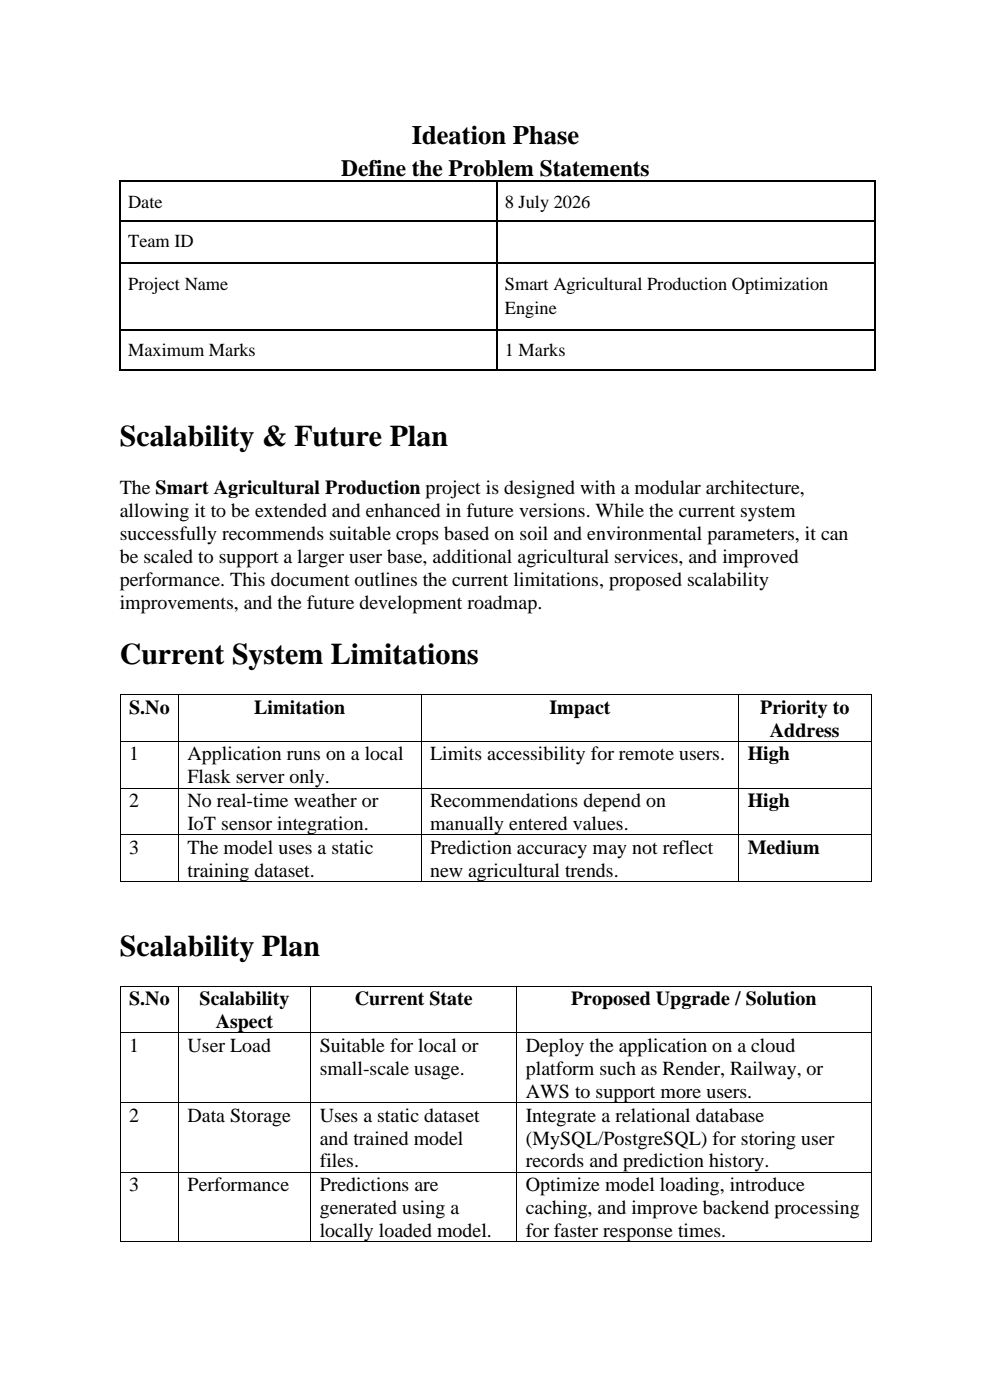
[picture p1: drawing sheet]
<svg xmlns="http://www.w3.org/2000/svg" width="210mm" height="297mm" viewBox="0 0 210 297" stroke-linecap="round" stroke-linejoin="round" font-family="sans-serif">
<defs><g id="words">
<g font-size="6.3">
<text x="25.4" y="94.6">Scalability &amp; Future Plan</text>
<text x="25.4" y="140.9">Current System Limitations</text>
<text x="25.4" y="202.8">Scalability Plan</text>
</g>
<text font-size="5.6" x="87.4" y="30.7">Ideation Phase</text>
<text font-size="5" x="72.4" y="37.3">Define the Problem Statements</text>
<g font-size="4.2">
<text x="25.4" y="104.8">The Smart Agricultural Production project is designed with a modular architecture,</text>
<text x="25.4" y="109.7">allowing it to be extended and enhanced in future versions. While the current system</text>
<text x="25.4" y="114.6">successfully recommends suitable crops based on soil and environmental parameters, it can</text>
<text x="25.4" y="119.4">be scaled to support a larger user base, additional agricultural services, and improved</text>
<text x="25.4" y="124.3">performance. This document outlines the current limitations, proposed scalability</text>
<text x="25.4" y="129.2">improvements, and the future development roadmap.</text>
<text x="27.4" y="151.4">S.No</text>
<text x="53.9" y="151.4">Limitation</text>
<text x="116.6" y="151.4">Impact</text>
<text x="161.3" y="151.4">Priority to</text>
<text x="27.4" y="161.3">1</text>
<text x="39.8" y="161.3">Application runs on a local</text>
<text x="91.2" y="161.3">Limits accessibility for remote users.</text>
<text x="158.7" y="161.3">High</text>
<text x="163.4" y="156.3">Address</text>
<text x="39.8" y="166.2">Flask server only.</text>
<text x="27.4" y="171.2">2</text>
<text x="39.8" y="171.2">No real-time weather or</text>
<text x="91.2" y="171.2">Recommendations depend on</text>
<text x="158.7" y="171.2">High</text>
<text x="39.8" y="176.1">IoT sensor integration.</text>
<text x="91.2" y="176.1">manually entered values.</text>
<text x="27.4" y="181.1">3</text>
<text x="39.8" y="181.1">The model uses a static</text>
<text x="39.8" y="186">training dataset.</text>
<text x="91.2" y="181.1">Prediction accuracy may not reflect</text>
<text x="91.2" y="186">new agricultural trends.</text>
<text x="158.7" y="181.1">Medium</text>
<text x="27.4" y="213.3">S.No</text>
<text x="42.3" y="213.3">Scalability</text>
<text x="75.3" y="213.3">Current State</text>
<text x="121.2" y="213.3">Proposed Upgrade / Solution</text>
<text x="45.8" y="218.1">Aspect</text>
<text x="27.4" y="223.2">1</text>
<text x="39.8" y="223.2">User Load</text>
<text x="67.8" y="223.2">Suitable for local or</text>
<text x="111.6" y="223.2">Deploy the application on a cloud</text>
<text x="67.8" y="228">small-scale usage.</text>
<text x="111.6" y="228">platform such as Render, Railway, or</text>
<text x="111.6" y="232.9">AWS to support more users.</text>
<text x="27.4" y="238">2</text>
<text x="39.8" y="238">Data Storage</text>
<text x="67.8" y="238">Uses a static dataset</text>
<text x="111.6" y="238">Integrate a relational database</text>
<text x="67.8" y="242.9">and trained model</text>
<text x="111.6" y="242.9">(MySQL/PostgreSQL) for storing user</text>
<text x="67.8" y="247.7">files.</text>
<text x="111.6" y="247.7">records and prediction history.</text>
<text x="27.4" y="252.8">3</text>
<text x="39.8" y="252.8">Performance</text>
<text x="67.8" y="252.8">Predictions are</text>
<text x="67.8" y="257.6">generated using a</text>
<text x="111.6" y="252.8">Optimize model loading, introduce</text>
<text x="111.6" y="257.6">caching, and improve backend processing</text>
<text x="67.8" y="262.5">locally loaded model.</text>
<text x="111.6" y="262.5">for faster response times.</text>
</g>
<g font-size="3.9">
<text x="27.2" y="44">Date</text>
<text x="107.1" y="44">8 July 2026</text>
<text x="27.2" y="52.4">Team ID</text>
<text x="27.2" y="61.4">Project Name</text>
<text x="107.1" y="61.5">Smart Agricultural Production Optimization</text>
<text x="107.1" y="66.6">Engine</text>
<text x="27.2" y="75.6">Maximum Marks</text>
<text x="107.1" y="75.6">1 Marks</text>
</g>
</g></defs>
<g fill="none" stroke="#000" stroke-width=".34">
<path d="M25.4 38.3v39.9M25.6 38.5h79.6M105.5 38.5h80M185.6 38.3v39.9M25.6 46.9h79.6M25.6 55.9h79.6M105.4 40.4v37.8M105.5 46.9h80M105.5 55.9h80M25.6 70h79.6M25.6 78.4h79.6M105.5 70h80"/>
<path d="M105.5 78.4h80"/>
</g>
<g fill="#000">
<path d="M25.2 38.3h.4v.4h-.4z" fill-rule="evenodd"/>
<path d="M105.2 38.3h.3v.4h-.3z" fill-rule="evenodd"/>
<path d="M185.5 38.3h.3v.4h-.3z" fill-rule="evenodd"/>
<path d="M105.2 38.7h.3v1.7h-.3z" fill-rule="evenodd"/>
<path d="M25.2 78.2h.4v.4h-.4z" fill-rule="evenodd"/>
<path d="M25.2 78.2h.4v.4h-.4z" fill-rule="evenodd"/>
<path d="M105.2 78.2h.3v.4h-.3z" fill-rule="evenodd"/>
<path d="M185.5 78.2h.3v.4h-.3z" fill-rule="evenodd"/>
<path d="M185.5 78.2h.3v.4h-.3z" fill-rule="evenodd"/>
<path d="M25.4 147.3h.2v.2h-.2z" fill-rule="evenodd"/>
<path d="M25.4 147.3h.2v.2h-.2z" fill-rule="evenodd"/>
<path d="M25.4 157.2h.2v.2h-.2z" fill-rule="evenodd"/>
<path d="M37.8 147.3h.2v.2h-.2z" fill-rule="evenodd"/>
<path d="M37.8 157.2h.2v.2h-.2z" fill-rule="evenodd"/>
<path d="M89.3 147.3h.1v.2h-.1z" fill-rule="evenodd"/>
<path d="M89.3 157.2h.1v.2h-.1z" fill-rule="evenodd"/>
<path d="M156.7 147.3h.1v.2h-.1z" fill-rule="evenodd"/>
<path d="M156.7 157.2h.1v.2h-.1z" fill-rule="evenodd"/>
<path d="M184.7 147.3h.2v.2h-.2z" fill-rule="evenodd"/>
<path d="M184.7 147.3h.2v.2h-.2z" fill-rule="evenodd"/>
<path d="M184.7 157.2h.2v.2h-.2z" fill-rule="evenodd"/>
<path d="M25.4 167.1h.2v.2h-.2z" fill-rule="evenodd"/>
<path d="M25.4 177h.2v.2h-.2z" fill-rule="evenodd"/>
<path d="M37.8 167.1h.2v.2h-.2z" fill-rule="evenodd"/>
<path d="M37.8 177h.2v.2h-.2z" fill-rule="evenodd"/>
<path d="M89.3 167.1h.1v.2h-.1z" fill-rule="evenodd"/>
<path d="M89.3 177h.1v.2h-.1z" fill-rule="evenodd"/>
<path d="M156.7 167.1h.1v.2h-.1z" fill-rule="evenodd"/>
<path d="M156.7 177h.1v.2h-.1z" fill-rule="evenodd"/>
<path d="M184.7 167.1h.2v.2h-.2z" fill-rule="evenodd"/>
<path d="M184.7 177h.2v.2h-.2z" fill-rule="evenodd"/>
<path d="M25.4 186.9h.2v.2h-.2z" fill-rule="evenodd"/>
<path d="M25.4 186.9h.2v.2h-.2z" fill-rule="evenodd"/>
<path d="M37.8 186.9h.2v.2h-.2z" fill-rule="evenodd"/>
<path d="M89.3 186.9h.1v.2h-.1z" fill-rule="evenodd"/>
<path d="M156.7 186.9h.1v.2h-.1z" fill-rule="evenodd"/>
<path d="M184.7 186.9h.2v.2h-.2z" fill-rule="evenodd"/>
<path d="M184.7 186.9h.2v.2h-.2z" fill-rule="evenodd"/>
<path d="M25.4 209.2h.2v.1h-.2z" fill-rule="evenodd"/>
<path d="M25.4 209.2h.2v.1h-.2z" fill-rule="evenodd"/>
<path d="M25.4 219.1h.2v.1h-.2z" fill-rule="evenodd"/>
<path d="M37.8 209.2h.2v.1h-.2z" fill-rule="evenodd"/>
<path d="M37.8 219.1h.2v.1h-.2z" fill-rule="evenodd"/>
<path d="M65.8 209.2h.2v.1h-.2z" fill-rule="evenodd"/>
<path d="M65.8 219.1h.2v.1h-.2z" fill-rule="evenodd"/>
<path d="M109.6 209.2h.2v.1h-.2z" fill-rule="evenodd"/>
<path d="M109.6 219.1h.2v.1h-.2z" fill-rule="evenodd"/>
<path d="M184.7 209.2h.2v.1h-.2z" fill-rule="evenodd"/>
<path d="M184.7 209.2h.2v.1h-.2z" fill-rule="evenodd"/>
<path d="M184.7 219.1h.2v.1h-.2z" fill-rule="evenodd"/>
<path d="M25.4 233.8h.2v.2h-.2z" fill-rule="evenodd"/>
<path d="M37.8 233.8h.2v.2h-.2z" fill-rule="evenodd"/>
<path d="M65.8 233.8h.2v.2h-.2z" fill-rule="evenodd"/>
<path d="M109.6 233.8h.2v.2h-.2z" fill-rule="evenodd"/>
<path d="M184.7 233.8h.2v.2h-.2z" fill-rule="evenodd"/>
<path d="M25.4 248.6h.2v.2h-.2z" fill-rule="evenodd"/>
<path d="M37.8 248.6h.2v.2h-.2z" fill-rule="evenodd"/>
<path d="M65.8 248.6h.2v.2h-.2z" fill-rule="evenodd"/>
<path d="M109.6 248.6h.2v.2h-.2z" fill-rule="evenodd"/>
<path d="M184.7 248.6h.2v.2h-.2z" fill-rule="evenodd"/>
<path d="M25.4 263.4h.2v.2h-.2z" fill-rule="evenodd"/>
<path d="M25.4 263.4h.2v.2h-.2z" fill-rule="evenodd"/>
<path d="M37.8 263.4h.2v.2h-.2z" fill-rule="evenodd"/>
<path d="M65.8 263.4h.2v.2h-.2z" fill-rule="evenodd"/>
<path d="M109.6 263.4h.2v.2h-.2z" fill-rule="evenodd"/>
<path d="M184.7 263.4h.2v.2h-.2z" fill-rule="evenodd"/>
<path d="M184.7 263.4h.2v.2h-.2z" fill-rule="evenodd"/>
</g>
<g fill="none" stroke="#000" stroke-width=".21">
<path d="M25.5 147.5v9.7M25.5 157.4v9.7M25.6 147.4h12.2M25.6 157.3h12.2M37.9 147.5v9.7M37.9 157.4v9.7M38 147.4h51.3M38 157.3h51.3M89.3 147.5v9.7M89.3 157.4v9.7M89.4 147.4h67.3M89.4 157.3h67.3"/>
<path d="M156.8 147.5v9.7M156.8 157.4v9.7M156.8 147.4h27.9M156.8 157.3h27.9M184.8 147.5v9.7M184.8 157.4v9.7M25.5 167.3v9.7M25.5 177.2v9.7M25.6 167.2h12.2M25.6 177.1h12.2M37.9 167.3v9.7M37.9 177.2v9.7"/>
<path d="M38 167.2h51.3M38 177.1h51.3M89.3 167.3v9.7M89.3 177.2v9.7M89.4 167.2h67.3M89.4 177.1h67.3M156.8 167.3v9.7M156.8 177.2v9.7M156.8 167.2h27.9M156.8 177.1h27.9M184.8 167.3v9.7M184.8 177.2v9.7"/>
<path d="M25.6 187h12.2M38 187h51.3M89.4 187h67.3M156.8 187h27.9M25.5 209.3v9.8M25.5 219.2v14.6M25.6 209.2h12.2M25.6 219.2h12.2M37.9 209.3v9.8M37.9 219.2v14.6M38 209.2h27.8M38 219.2h27.8"/>
<path d="M65.9 209.3v9.8M65.9 219.2v14.6M66 209.2h43.6M66 219.2h43.6M109.7 209.3v9.8M109.7 219.2v14.6M109.8 209.2h74.9M109.8 219.2h74.9M184.8 209.3v9.8M184.8 219.2v14.6M25.5 234v14.6M25.6 233.9h12.2"/>
<path d="M37.9 234v14.6M38 233.9h27.8M65.9 234v14.6M66 233.9h43.6M109.7 234v14.6M109.8 233.9h74.9M184.8 234v14.6M25.5 248.8v14.6M25.6 248.7h12.2M37.9 248.8v14.6M38 248.7h27.8M65.9 248.8v14.6"/>
<path d="M66 248.7h43.6M109.7 248.8v14.6M109.8 248.7h74.9M184.8 248.8v14.6M25.6 263.5h12.2M38 263.5h27.8M66 263.5h43.6M109.8 263.5h74.9"/>
</g>
<use href="#words"/>
</svg>
